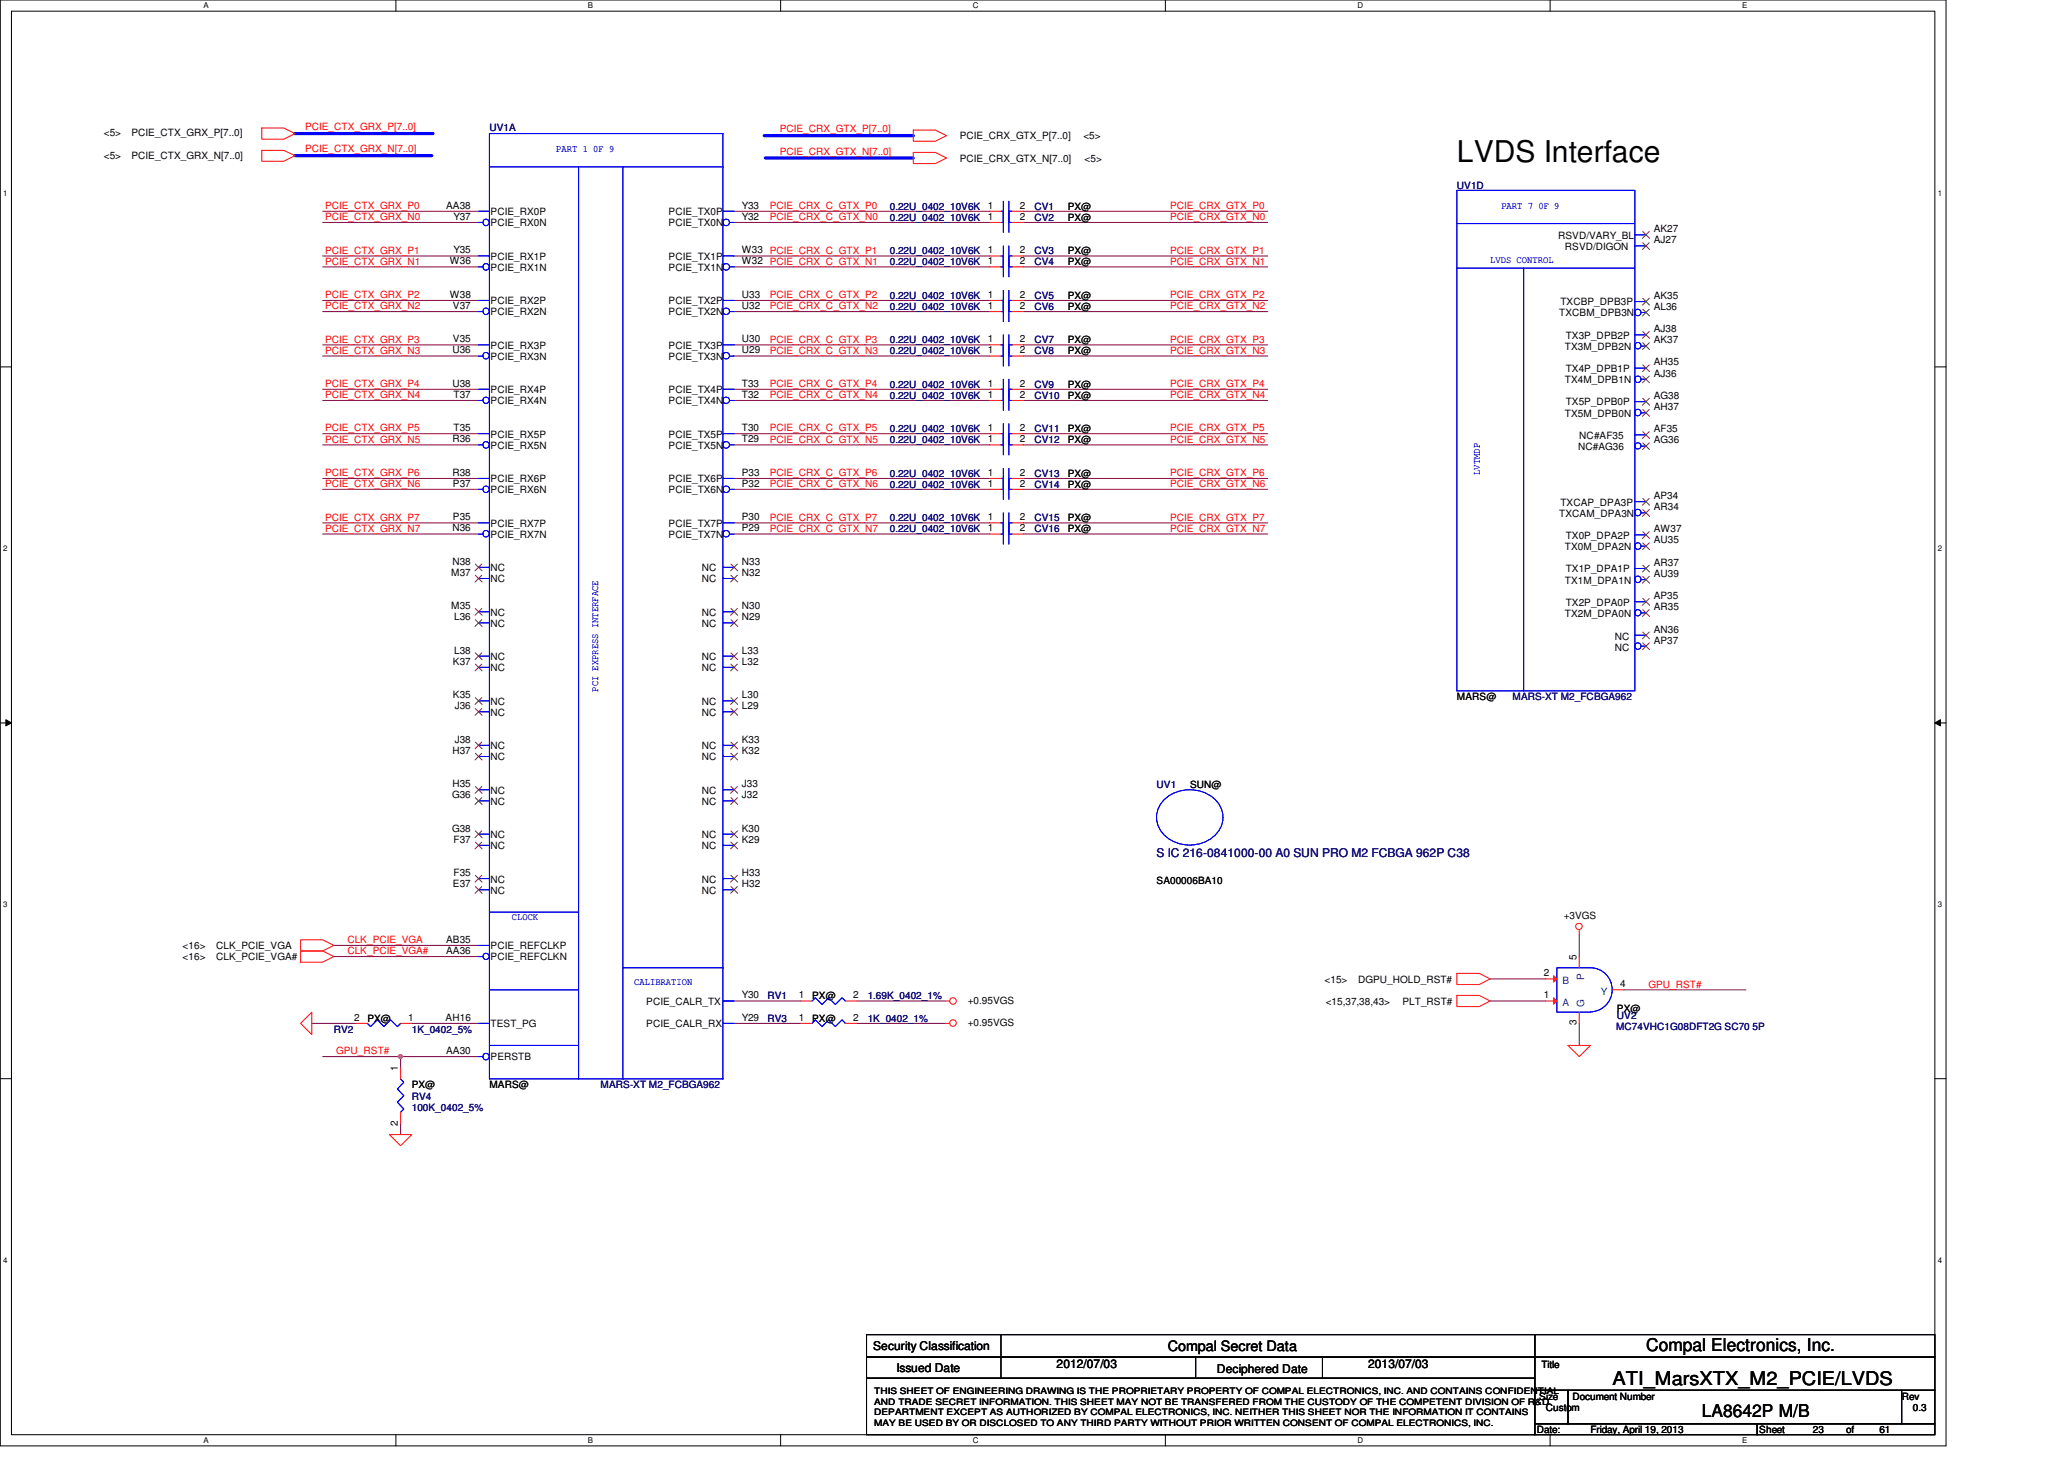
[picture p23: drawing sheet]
<svg xmlns="http://www.w3.org/2000/svg" width="297mm" height="210mm" viewBox="0 0 297 210" stroke-linecap="round" stroke-linejoin="round" font-family="sans-serif">
<defs><g id="words">
<text font-size="4.3" x="209.7" y="23.3">LVDS Interface</text>
<text font-size="2.7" x="232.1" y="199.3">ATI_MarsXTX_M2_PCIE/LVDS</text>
<g font-size="2.5">
<text x="236.9" y="194.3">Compal Electronics, Inc.</text>
<text x="244.9" y="203.9">LA8642P M/B</text>
</g>
<text font-size="2.1" x="168.1" y="194.4">Compal Secret Data</text>
<text font-size="1.7" fill="#000080" x="166.5" y="123.2">S IC 216-0841000-00 A0 SUN PRO M2 FCBGA 962P C38</text>
<g font-size="1.7">
<text x="125.7" y="194.3">Security Classification</text>
<text x="129" y="197.3">Issued Date</text>
<text x="152.1" y="196.8">2012/07/03</text>
<text x="175.1" y="197.5">Deciphered Date</text>
<text x="196.9" y="196.8">2013/07/03</text>
</g>
<g font-size="1.4">
<text x="14.9" y="19.6">&lt;5&gt;</text>
<text x="14.9" y="22.8">&lt;5&gt;</text>
<text x="18.9" y="19.6">PCIE_CTX_GRX_P[7..0]</text>
<text x="18.9" y="22.8">PCIE_CTX_GRX_N[7..0]</text>
<text x="138.1" y="20.1">PCIE_CRX_GTX_P[7..0]</text>
<text x="138.1" y="23.3">PCIE_CRX_GTX_N[7..0]</text>
<text x="155.9" y="20.1">&lt;5&gt;</text>
<text x="156.1" y="23.3">&lt;5&gt;</text>
<text x="64.2" y="30">AA38</text>
<text x="65.3" y="31.6">Y37</text>
<text x="70.6" y="32.6">PCIE_RX0N</text>
<text x="70.6" y="31">PCIE_RX0P</text>
<text x="96.2" y="32.6">PCIE_TX0N</text>
<text x="96.2" y="31">PCIE_TX0P</text>
<text x="106.8" y="31.6">Y32</text>
<text x="106.8" y="30">Y33</text>
<text x="142.2" y="31.6">1</text>
<text x="142.2" y="30">1</text>
<text x="146.8" y="31.6">2</text>
<text x="146.8" y="30">2</text>
<text x="153.7" y="31.7">PX@</text>
<text x="153.7" y="30.2">PX@</text>
<text x="224.2" y="34.3">RSVD/VARY_BL</text>
<text x="225.2" y="35.9">RSVD/DIGON</text>
<text x="238" y="35">AJ27</text>
<text x="238" y="33.4">AK27</text>
<text x="64.7" y="38">W36</text>
<text x="65.3" y="36.4">Y35</text>
<text x="70.6" y="37.4">PCIE_RX1P</text>
<text x="70.6" y="39">PCIE_RX1N</text>
<text x="96.2" y="39">PCIE_TX1N</text>
<text x="96.2" y="37.4">PCIE_TX1P</text>
<text x="106.8" y="38">W32 PCIE_CRX_C_GTX_N1</text>
<text x="106.8" y="36.4">W33 PCIE_CRX_C_GTX_P1</text>
<text x="142.2" y="36.4">1</text>
<text x="142.2" y="38">1</text>
<text x="146.8" y="36.4">2</text>
<text x="146.8" y="38">2</text>
<text x="153.7" y="36.6">PX@</text>
<text x="153.7" y="38.2">PX@</text>
<text x="64.7" y="42.8">W38</text>
<text x="65.2" y="44.4">V37</text>
<text x="70.6" y="45.4">PCIE_RX2N</text>
<text x="70.6" y="43.8">PCIE_RX2P</text>
<text x="96.2" y="45.4">PCIE_TX2N</text>
<text x="96.2" y="43.8">PCIE_TX2P</text>
<text x="106.8" y="44.4">U32</text>
<text x="106.8" y="42.8">U33</text>
<text x="142.2" y="42.8">1</text>
<text x="142.2" y="44.4">1</text>
<text x="146.8" y="42.8">2</text>
<text x="146.8" y="44.4">2</text>
<text x="153.7" y="43">PX@</text>
<text x="153.7" y="44.6">PX@</text>
<text x="224.4" y="45.5">TXCBM_DPB3N</text>
<text x="224.6" y="43.9">TXCBP_DPB3P</text>
<text x="238" y="47.8">AJ38</text>
<text x="238" y="44.6">AL36</text>
<text x="238" y="43">AK35</text>
<text x="65.1" y="50.8">U36</text>
<text x="65.2" y="49.2">V35</text>
<text x="70.6" y="51.8">PCIE_RX3N</text>
<text x="70.6" y="50.2">PCIE_RX3P</text>
<text x="96.2" y="51.8">PCIE_TX3N</text>
<text x="96.2" y="50.2">PCIE_TX3P</text>
<text x="106.8" y="50.8">U29</text>
<text x="106.8" y="49.2">U30</text>
<text x="142.2" y="49.2">1</text>
<text x="142.2" y="50.8">1</text>
<text x="146.8" y="49.2">2</text>
<text x="146.8" y="50.8">2</text>
<text x="153.7" y="49.4">PX@</text>
<text x="153.7" y="51">PX@</text>
<text x="225.2" y="50.3">TX3M_DPB2N</text>
<text x="225.3" y="53.5">TX4P_DPB1P</text>
<text x="225.3" y="48.7">TX3P_DPB2P</text>
<text x="238" y="52.6">AH35</text>
<text x="238" y="49.4">AK37</text>
<text x="65.1" y="55.6">U38</text>
<text x="65.3" y="57.2">T37</text>
<text x="70.6" y="56.6">PCIE_RX4P</text>
<text x="70.6" y="58.2">PCIE_RX4N</text>
<text x="96.2" y="58.2">PCIE_TX4N</text>
<text x="96.2" y="56.6">PCIE_TX4P</text>
<text x="106.8" y="57.2">T32</text>
<text x="106.8" y="55.6">T33</text>
<text x="142.2" y="55.6">1</text>
<text x="142.2" y="57.2">1</text>
<text x="146.8" y="55.6">2</text>
<text x="146.8" y="57.2">2</text>
<text x="153.7" y="55.8">PX@</text>
<text x="153.7" y="57.4">PX@</text>
<text x="225.2" y="59.9">TX5M_DPB0N</text>
<text x="225.2" y="55.1">TX4M_DPB1N</text>
<text x="225.3" y="58.3">TX5P_DPB0P</text>
<text x="238" y="59">AH37</text>
<text x="238" y="57.4">AG38</text>
<text x="238" y="54.2">AJ36</text>
<text x="65.1" y="63.6">R36</text>
<text x="65.3" y="62">T35</text>
<text x="70.6" y="64.6">PCIE_RX5N</text>
<text x="70.6" y="63">PCIE_RX5P</text>
<text x="96.2" y="64.6">PCIE_TX5N</text>
<text x="96.2" y="63">PCIE_TX5P</text>
<text x="106.8" y="63.6">T29</text>
<text x="106.8" y="62">T30</text>
<text x="142.2" y="62">1</text>
<text x="142.2" y="63.6">1</text>
<text x="146.8" y="62">2</text>
<text x="146.8" y="63.6">2</text>
<text x="153.7" y="62.2">PX@</text>
<text x="153.7" y="63.8">PX@</text>
<text x="227.1" y="64.7">NC#AG36</text>
<text x="227.3" y="63.1">NC#AF35</text>
<text x="238" y="63.8">AG36</text>
<text x="238" y="62.2">AF35</text>
<text x="65.1" y="68.5">R38</text>
<text x="65.2" y="70">P37</text>
<text x="70.6" y="69.4">PCIE_RX6P</text>
<text x="70.6" y="71">PCIE_RX6N</text>
<text x="96.2" y="71">PCIE_TX6N</text>
<text x="96.2" y="69.4">PCIE_TX6P</text>
<text x="106.8" y="70">P32</text>
<text x="106.8" y="68.5">P33</text>
<text x="142.2" y="70">1</text>
<text x="142.2" y="68.5">1</text>
<text x="146.8" y="70">2</text>
<text x="146.8" y="68.5">2</text>
<text x="153.7" y="70.2">PX@</text>
<text x="153.7" y="68.6">PX@</text>
<text x="238" y="71.8">AP34</text>
<text x="65.1" y="76.5">N36</text>
<text x="65.2" y="74.8">P35</text>
<text x="70.6" y="77.4">PCIE_RX7N</text>
<text x="70.6" y="75.8">PCIE_RX7P</text>
<text x="96.2" y="77.4">PCIE_TX7N</text>
<text x="96.2" y="75.8">PCIE_TX7P</text>
<text x="106.8" y="76.5">P29</text>
<text x="106.8" y="74.8">P30</text>
<text x="142.2" y="76.5">1</text>
<text x="142.2" y="74.8">1</text>
<text x="146.8" y="76.5">2</text>
<text x="146.8" y="74.8">2</text>
<text x="153.7" y="76.6">PX@</text>
<text x="153.7" y="75">PX@</text>
<text x="224.4" y="74.3">TXCAM_DPA3N</text>
<text x="224.6" y="72.7">TXCAP_DPA3P</text>
<text x="225.3" y="77.5">TX0P_DPA2P</text>
<text x="238" y="76.6">AW37</text>
<text x="238" y="73.4">AR34</text>
<text x="64.9" y="82.8">M37</text>
<text x="65.1" y="81.2">N38</text>
<text x="70.6" y="83.8">NC</text>
<text x="70.6" y="82.2">NC</text>
<text x="101" y="83.8">NC</text>
<text x="101" y="82.2">NC</text>
<text x="106.8" y="82.8">N32</text>
<text x="106.8" y="81.2">N33</text>
<text x="225.2" y="83.9">TX1M_DPA1N</text>
<text x="225.2" y="79.1">TX0M_DPA2N</text>
<text x="225.3" y="82.3">TX1P_DPA1P</text>
<text x="238" y="83">AU39</text>
<text x="238" y="81.4">AR37</text>
<text x="238" y="78.2">AU35</text>
<text x="64.9" y="87.6">M35</text>
<text x="65.4" y="89.2">L36</text>
<text x="70.6" y="88.6">NC</text>
<text x="101" y="88.6">NC</text>
<text x="106.8" y="89.2">N29</text>
<text x="106.8" y="87.6">N30</text>
<text x="225.2" y="88.7">TX2M_DPA0N</text>
<text x="225.3" y="87.1">TX2P_DPA0P</text>
<text x="238" y="87.8">AR35</text>
<text x="238" y="86.2">AP35</text>
<text x="65.2" y="95.6">K37</text>
<text x="65.4" y="94">L38</text>
<text x="70.6" y="95">NC</text>
<text x="70.6" y="90.2">NC</text>
<text x="101" y="95">NC</text>
<text x="101" y="90.2">NC</text>
<text x="106.8" y="95.6">L32</text>
<text x="106.8" y="94">L33</text>
<text x="232.4" y="93.7">NC</text>
<text x="232.4" y="92.1">NC</text>
<text x="238" y="92.6">AP37</text>
<text x="238" y="91">AN36</text>
<text x="65.2" y="100.5">K35</text>
<text x="70.6" y="101.4">NC</text>
<text x="70.6" y="96.6">NC</text>
<text x="101" y="101.4">NC</text>
<text x="101" y="96.6">NC</text>
<text x="106.8" y="100.5">L30</text>
<text x="209.7" y="100.8">MARS@</text>
<text x="65.4" y="106.8">J38</text>
<text x="65.4" y="102">J36</text>
<text x="70.6" y="107.8">NC</text>
<text x="70.6" y="103">NC</text>
<text x="101" y="107.8">NC</text>
<text x="101" y="103">NC</text>
<text x="106.8" y="106.8">K33</text>
<text x="106.8" y="102">L29</text>
<text x="65.1" y="113.2">H35</text>
<text x="65.1" y="108.5">H37</text>
<text x="70.6" y="109.4">NC</text>
<text x="101" y="109.4">NC</text>
<text x="106.8" y="113.2">J33</text>
<text x="106.8" y="108.5">K32</text>
<text x="171.3" y="113.4">SUN@</text>
<text x="65.1" y="119.6">G38</text>
<text x="65.1" y="114.9">G36</text>
<text x="70.6" y="115.8">NC</text>
<text x="70.6" y="114.2">NC</text>
<text x="101" y="115.8">NC</text>
<text x="101" y="114.2">NC</text>
<text x="106.8" y="119.6">K30</text>
<text x="106.8" y="114.9">J32</text>
<text x="65.3" y="121.2">F37</text>
<text x="70.6" y="120.6">NC</text>
<text x="70.6" y="122.2">NC</text>
<text x="101" y="122.2">NC</text>
<text x="101" y="120.6">NC</text>
<text x="106.8" y="121.2">K29</text>
<text x="65.2" y="127.6">E37</text>
<text x="65.3" y="126">F35</text>
<text x="70.6" y="128.6">NC</text>
<text x="70.6" y="127">NC</text>
<text x="101" y="128.6">NC</text>
<text x="101" y="127">NC</text>
<text x="106.8" y="127.6">H32</text>
<text x="106.8" y="126">H33</text>
<text x="166.5" y="127.1">SA00006BA10</text>
<text x="26.3" y="136.6">&lt;16&gt;</text>
<text x="31.1" y="136.6">CLK_PCIE_VGA</text>
<text x="64.2" y="137.2">AA36</text>
<text x="64.2" y="135.6">AB35</text>
<text x="70.6" y="136.6">PCIE_REFCLKP</text>
<text x="225" y="132.2">+3VGS</text>
<text x="26.3" y="138.2">&lt;16&gt;</text>
<text x="31.1" y="138.2">CLK_PCIE_VGA#</text>
<text x="70.6" y="138.2">PCIE_REFCLKN</text>
<text x="106.8" y="143.6">Y30</text>
<text x="115" y="143.6">1</text>
<text x="116.9" y="143.8">PX@</text>
<text x="122.8" y="143.6">2</text>
<text x="190.6" y="141.4">&lt;15&gt;</text>
<text x="195.4" y="141.4">DGPU_HOLD_RST#</text>
<text x="222.2" y="140.5">2</text>
<text x="222.2" y="143.6">1</text>
<text x="226.9" y="138.1" transform="rotate(-90 226.9 138.1)">5</text>
<text x="233.2" y="142">4</text>
<text x="51" y="146.9">2</text>
<text x="52.9" y="147">PX@</text>
<text x="58.8" y="146.9">1</text>
<text x="64.1" y="146.9">AH16</text>
<text x="70.6" y="147.8">TEST_PG</text>
<text x="93" y="147.8">PCIE_CALR_RX</text>
<text x="93" y="144.6">PCIE_CALR_TX</text>
<text x="106.8" y="146.9">Y29</text>
<text x="115" y="146.9">1</text>
<text x="116.9" y="147">PX@</text>
<text x="122.8" y="146.9">2</text>
<text x="139.3" y="147.6">+0.95VGS</text>
<text x="139.3" y="144.4">+0.95VGS</text>
<text x="190.8" y="144.6">&lt;15,37,38,43&gt;</text>
<text x="201.8" y="144.6">PLT_RST#</text>
<text x="226.9" y="147.5" transform="rotate(-90 226.9 147.5)">3</text>
<text x="232.7" y="145.5">PX@</text>
<text x="57.3" y="154.1" transform="rotate(-90 57.3 154.1)">1</text>
<text x="64.2" y="151.6">AA30</text>
<text x="70.6" y="152.6">PERSTB</text>
<text x="57.3" y="161.9" transform="rotate(-90 57.3 161.9)">2</text>
<text x="59.3" y="156.6">PX@</text>
<text x="70.4" y="156.6">MARS@</text>
<text x="221.8" y="196.8">Title</text>
<text x="221.5" y="201.4">Size</text>
<text x="222.5" y="203">Custom</text>
<text x="226.3" y="201.4">Document Number</text>
<text x="273.7" y="201.4">Rev</text>
<text x="275.3" y="203">0.3</text>
<text x="221.2" y="206.2">Date:</text>
<text x="228.9" y="206.2">Friday, April 19, 2013</text>
<text x="253.2" y="206.2">Sheet</text>
<text x="260.9" y="206.2">23</text>
<text x="265.7" y="206.2">of</text>
<text x="270.5" y="206.2">61</text>
</g>
<g font-size="1.4" fill="#f00">
<text x="43.9" y="18.8">PCIE_CTX_GRX_P[7..0]</text>
<text x="43.9" y="21.9">PCIE_CTX_GRX_N[7..0]</text>
<text x="112.2" y="19">PCIE_CRX_GTX_P[7..0]</text>
<text x="112.2" y="22.3">PCIE_CRX_GTX_N[7..0]</text>
<text x="46.8" y="30.1">PCIE_CTX_GRX_P0</text>
<text x="46.8" y="31.7">PCIE_CTX_GRX_N0</text>
<text x="110.8" y="30.1">PCIE_CRX_C_GTX_P0</text>
<text x="110.8" y="31.7">PCIE_CRX_C_GTX_N0</text>
<text x="168.4" y="30.1">PCIE_CRX_GTX_P0</text>
<text x="168.4" y="31.7">PCIE_CRX_GTX_N0</text>
<text x="46.8" y="36.5">PCIE_CTX_GRX_P1</text>
<text x="46.8" y="38.1">PCIE_CTX_GRX_N1</text>
<text x="168.4" y="38.1">PCIE_CRX_GTX_N1</text>
<text x="168.4" y="36.5">PCIE_CRX_GTX_P1</text>
<text x="46.8" y="42.9">PCIE_CTX_GRX_P2</text>
<text x="46.8" y="44.5">PCIE_CTX_GRX_N2</text>
<text x="110.8" y="42.9">PCIE_CRX_C_GTX_P2</text>
<text x="110.8" y="44.5">PCIE_CRX_C_GTX_N2</text>
<text x="168.4" y="42.9">PCIE_CRX_GTX_P2</text>
<text x="168.4" y="44.5">PCIE_CRX_GTX_N2</text>
<text x="46.8" y="49.3">PCIE_CTX_GRX_P3</text>
<text x="46.8" y="50.9">PCIE_CTX_GRX_N3</text>
<text x="110.8" y="49.3">PCIE_CRX_C_GTX_P3</text>
<text x="110.8" y="50.9">PCIE_CRX_C_GTX_N3</text>
<text x="168.4" y="50.9">PCIE_CRX_GTX_N3</text>
<text x="168.4" y="49.3">PCIE_CRX_GTX_P3</text>
<text x="46.8" y="55.7">PCIE_CTX_GRX_P4</text>
<text x="46.8" y="57.3">PCIE_CTX_GRX_N4</text>
<text x="110.8" y="55.7">PCIE_CRX_C_GTX_P4</text>
<text x="110.8" y="57.3">PCIE_CRX_C_GTX_N4</text>
<text x="168.4" y="57.3">PCIE_CRX_GTX_N4</text>
<text x="168.4" y="55.7">PCIE_CRX_GTX_P4</text>
<text x="46.8" y="62.1">PCIE_CTX_GRX_P5</text>
<text x="46.8" y="63.7">PCIE_CTX_GRX_N5</text>
<text x="110.8" y="62.1">PCIE_CRX_C_GTX_P5</text>
<text x="110.8" y="63.7">PCIE_CRX_C_GTX_N5</text>
<text x="168.4" y="63.7">PCIE_CRX_GTX_N5</text>
<text x="168.4" y="62.1">PCIE_CRX_GTX_P5</text>
<text x="46.8" y="68.5">PCIE_CTX_GRX_P6</text>
<text x="46.8" y="70.1">PCIE_CTX_GRX_N6</text>
<text x="110.8" y="68.5">PCIE_CRX_C_GTX_P6</text>
<text x="110.8" y="70.1">PCIE_CRX_C_GTX_N6</text>
<text x="168.4" y="68.5">PCIE_CRX_GTX_P6</text>
<text x="168.4" y="70.1">PCIE_CRX_GTX_N6</text>
<text x="46.8" y="74.9">PCIE_CTX_GRX_P7</text>
<text x="46.8" y="76.5">PCIE_CTX_GRX_N7</text>
<text x="110.8" y="74.9">PCIE_CRX_C_GTX_P7</text>
<text x="110.8" y="76.5">PCIE_CRX_C_GTX_N7</text>
<text x="168.4" y="76.5">PCIE_CRX_GTX_N7</text>
<text x="168.4" y="74.9">PCIE_CRX_GTX_P7</text>
<text x="50" y="135.7">CLK_PCIE_VGA</text>
<text x="50" y="137.3">CLK_PCIE_VGA#</text>
<text x="237.2" y="142.1">GPU_RST#</text>
<text x="48.4" y="151.7">GPU_RST#</text>
</g>
<g font-size="1.4" fill="#000080">
<text x="70.4" y="18.8">UV1A</text>
<text x="209.7" y="27.1">UV1D</text>
<text x="128.1" y="31.7">0.22U_0402_10V6K</text>
<text x="128.1" y="30.2">0.22U_0402_10V6K</text>
<text x="148.9" y="31.7">CV2</text>
<text x="148.9" y="30.2">CV1</text>
<text x="128.1" y="36.6">0.22U_0402_10V6K</text>
<text x="128.1" y="38.2">0.22U_0402_10V6K</text>
<text x="148.9" y="36.6">CV3</text>
<text x="148.9" y="38.2">CV4</text>
<text x="128.1" y="43">0.22U_0402_10V6K</text>
<text x="128.1" y="44.6">0.22U_0402_10V6K</text>
<text x="148.9" y="43">CV5</text>
<text x="148.9" y="44.6">CV6</text>
<text x="128.1" y="49.4">0.22U_0402_10V6K</text>
<text x="128.1" y="51">0.22U_0402_10V6K</text>
<text x="148.9" y="49.4">CV7</text>
<text x="148.9" y="51">CV8</text>
<text x="128.1" y="55.8">0.22U_0402_10V6K</text>
<text x="128.1" y="57.4">0.22U_0402_10V6K</text>
<text x="148.9" y="55.8">CV9</text>
<text x="148.9" y="57.4">CV10</text>
<text x="128.1" y="62.2">0.22U_0402_10V6K</text>
<text x="128.1" y="63.8">0.22U_0402_10V6K</text>
<text x="148.9" y="62.2">CV11</text>
<text x="148.9" y="63.8">CV12</text>
<text x="128.1" y="70.2">0.22U_0402_10V6K</text>
<text x="128.1" y="68.6">0.22U_0402_10V6K</text>
<text x="148.9" y="70.2">CV14</text>
<text x="148.9" y="68.6">CV13</text>
<text x="128.1" y="76.6">0.22U_0402_10V6K</text>
<text x="128.1" y="75">0.22U_0402_10V6K</text>
<text x="148.9" y="76.6">CV16</text>
<text x="148.9" y="75">CV15</text>
<text x="217.7" y="100.8">MARS-XT M2_FCBGA962</text>
<text x="166.5" y="113.4">UV1</text>
<text x="110.4" y="143.8">RV1</text>
<text x="124.9" y="143.8">1.69K_0402_1%</text>
<text x="48" y="148.6">RV2</text>
<text x="59.3" y="148.6">1K_0402_5%</text>
<text x="110.4" y="147">RV3</text>
<text x="124.9" y="147">1K_0402_1%</text>
<text x="232.6" y="148.3">MC74VHC1G08DFT2G SC70 5P</text>
<text x="232.7" y="146.6">UV2</text>
<text x="59.3" y="158.2">RV4</text>
<text x="59.3" y="159.8">100K_0402_5%</text>
<text x="86.4" y="156.6">MARS-XT M2_FCBGA962</text>
</g>
<g font-size="1.4" fill="#00f">
<text x="80" y="21.8">PART 1 0F 9</text>
<text x="216.1" y="30">PART 7 0F 9</text>
<text x="214.5" y="37.8">LVDS CONTROL</text>
<text x="213" y="68.3" transform="rotate(-90 213 68.3)">LVTMDP</text>
<text x="86.1" y="99.5" transform="rotate(-90 86.1 99.5)">PCI EXPRESS INTERFACE</text>
<text x="73.7" y="132.4">CLOCK</text>
<text x="91.3" y="141.7">CALIBRATION</text>
</g>
<g font-size="1.4" fill="#004080">
<text x="224.9" y="141.5">B</text>
<text x="228" y="141" transform="rotate(-90 228 141)">P</text>
<text x="230.4" y="143.1">Y</text>
<text x="224.9" y="144.7">A</text>
<text x="228" y="144.8" transform="rotate(-90 228 144.8)">G</text>
</g>
<g font-size="1.3">
<text x="125.8" y="200.6">THIS SHEET OF ENGINEERING DRAWING IS THE PROPRIETARY PROPERTY OF COMPAL ELECTRONICS, INC. AND CONTAINS CONFIDENTIAL</text>
<text x="125.8" y="202.1">AND TRADE SECRET INFORMATION. THIS SHEET MAY NOT BE TRANSFERED FROM THE CUSTODY OF THE COMPETENT DIVISION OF R&amp;D</text>
<text x="125.8" y="203.6">DEPARTMENT EXCEPT AS AUTHORIZED BY COMPAL ELECTRONICS, INC. NEITHER THIS SHEET NOR THE INFORMATION IT CONTAINS</text>
<text x="125.8" y="205.1">MAY BE USED BY OR DISCLOSED TO ANY THIRD PARTY WITHOUT PRIOR WRITTEN CONSENT OF COMPAL ELECTRONICS, INC.</text>
</g>
<g font-size="1.1">
<text x="29.3" y="1.1">A</text>
<text x="84.6" y="1.1">B</text>
<text x="140" y="1.1">C</text>
<text x="195.4" y="1.1">D</text>
<text x="250.7" y="1.1">E</text>
<text x=".5" y="28.2">1</text>
<text x="278.9" y="28.2">1</text>
<text x=".5" y="79.3">2</text>
<text x="278.9" y="79.3">2</text>
<text x=".5" y="130.6">3</text>
<text x="278.9" y="130.6">3</text>
<text x=".5" y="181.7">4</text>
<text x="278.9" y="181.7">4</text>
<text x="29.3" y="207.6">A</text>
<text x="84.6" y="207.6">B</text>
<text x="140" y="207.6">C</text>
<text x="195.4" y="207.6">D</text>
<text x="250.7" y="207.6">E</text>
</g>
</g></defs>
<path d="M0 0h280.1v208h-280.1zM1.6 1.6h276.9v204.8h-276.9z" fill="none" stroke="#000" stroke-width=".14"/>
<g fill="#fff">
<path d="M29.3 .2h.7v1.2h-.7z"/>
<path d="M29.3 206.6h.7v1.2h-.7z"/>
</g>
<path d="M57 0v1.6M57 206.4v1.6" fill="none" stroke="#000" stroke-width=".14"/>
<g fill="#fff">
<path d="M84.6 .2h.7v1.2h-.7z"/>
<path d="M84.6 206.6h.7v1.2h-.7z"/>
</g>
<path d="M112.3 0v1.6M112.3 206.4v1.6" fill="none" stroke="#000" stroke-width=".14"/>
<g fill="#fff">
<path d="M140 .2h.7v1.2h-.7z"/>
<path d="M140 206.6h.7v1.2h-.7z"/>
</g>
<path d="M167.7 0v1.6M167.7 206.4v1.6" fill="none" stroke="#000" stroke-width=".14"/>
<g fill="#fff">
<path d="M195.4 .2h.7v1.2h-.7z"/>
<path d="M195.4 206.6h.7v1.2h-.7z"/>
</g>
<path d="M223.1 0v1.6M223.1 206.4v1.6" fill="none" stroke="#000" stroke-width=".14"/>
<g fill="#fff">
<path d="M250.7 .2h.7v1.2h-.7z"/>
<path d="M250.7 206.6h.7v1.2h-.7z"/>
<path d="M.5 27.2h.6v1.2h-.6z"/>
<path d="M278.9 27.2h.6v1.2h-.6z"/>
<path d="M.5 78.4h.6v1.1h-.6z"/>
<path d="M278.9 78.4h.6v1.1h-.6z"/>
</g>
<path d="M0 52.8h1.6M278.5 52.8h1.6" fill="none" stroke="#000" stroke-width=".14"/>
<g fill="#fff">
<path d="M.5 129.6h.6v1.2h-.6z"/>
<path d="M278.9 129.6h.6v1.2h-.6z"/>
</g>
<path d="M0 104h1.6M.8 103.5l.8 .5-.8 .4zM278.5 104l.8-.5v.9zM278.5 104h1.6" fill="none" stroke="#000" stroke-width=".14"/>
<path d="M.8 103.5l.8 .5-.8 .4zM278.5 104l.8-.5v.9z" fill="#000"/>
<g fill="#fff">
<path d="M.5 180.8h.6v1.1h-.6z"/>
<path d="M278.9 180.8h.6v1.1h-.6z"/>
</g>
<path d="M0 155.2h1.6M278.5 155.2h1.6" fill="none" stroke="#000" stroke-width=".14"/>
<g fill="none" stroke="#800040" stroke-width=".14">
<path d="M46.4 36.8h22.5M46.4 38.4h22.5M46.4 30.4h22.5M46.4 32h22.5M105.7 36.8h36.7M105.7 38.4h36.7M105.7 30.4h36.7M105.7 32h36.7M147.3 38.4h35.1M147.3 36.8h35.1M147.3 30.4h35.1M147.3 32h35.1"/>
<path d="M46.4 56h22.5M46.4 57.6h22.5M46.4 49.6h22.5M46.4 51.2h22.5M46.4 43.2h22.5M46.4 44.8h22.5M105.7 56h36.7M105.7 57.6h36.7M105.7 49.6h36.7M105.7 51.2h36.7M105.7 43.2h36.7M105.7 44.8h36.7"/>
<path d="M147.3 57.6h35.1M147.3 56h35.1M147.3 51.2h35.1M147.3 49.6h35.1M147.3 43.2h35.1M147.3 44.8h35.1M46.4 62.4h22.5M46.4 64h22.5M46.4 75.2h22.5M46.4 76.8h22.5M46.4 68.8h22.5M46.4 70.4h22.5"/>
<path d="M105.7 68.8h36.7M105.7 70.4h36.7M105.7 75.2h36.7M105.7 76.8h36.7M105.7 62.4h36.7M105.7 64h36.7M147.3 68.8h35.1M147.3 70.4h35.1M147.3 76.8h35.1M147.3 75.2h35.1M147.3 64h35.1M147.3 62.4h35.1"/>
<path d="M48 136h20.9M48 137.6h20.9M57.7 152h11.2"/>
</g>
<path d="M42.5 19.2h19.8M110 19.5h21.4M42.5 22.4h19.6M110.1 22.7h21.3" fill="none" stroke="#00f" stroke-width=".47"/>
<circle cx="57.6" cy="152" r=".31" fill="#f0f"/>
<circle cx="57.6" cy="152" r=".31" fill="none" stroke="#f0f" stroke-width=".14"/>
<g fill="none" stroke="#800040" stroke-width=".14">
<path d="M227.3 134.4v3.2M44.9 147.2h6.4M46.4 152h11.3v1.6M59.3 147.2h9.6M105.7 144h9.6M105.7 147.2h9.6M123.3 144h12.7M123.3 147.2h12.7M214.4 144h8M214.4 140.8h8M227.3 147.2v3.2M233.7 142.4h17.6"/>
<path d="M57.7 161.6v1.6"/>
</g>
<g fill="none" stroke="#f00" stroke-width=".14">
<path d="M37.7 18.4h3.1l1.7 .8-1.7 .8h-3.1zM131.4 18.7h3.2l1.6 .8-1.6 .8h-3.2zM37.7 21.6h3.1l1.7 .8-1.7 .8h-3.1zM131.4 21.9h3.2l1.6 .8-1.6 .8h-3.2zM142.4 32h1.7M142.4 36.8h1.7M145.7 32h1.6M145.7 36.8h1.6M142.4 49.6h1.7M142.4 51.2h1.7M142.4 43.2h1.7M142.4 56h1.7"/>
<path d="M142.4 44.8h1.7M145.7 49.6h1.6M145.7 51.2h1.6M145.7 43.2h1.6M145.7 56h1.6M145.7 44.8h1.6M142.4 76.8h1.7M142.4 70.4h1.7M142.4 68.8h1.7M142.4 62.4h1.7M142.4 75.2h1.7M145.7 76.8h1.6"/>
<path d="M145.7 70.4h1.6M145.7 68.8h1.6M145.7 62.4h1.6M145.7 75.2h1.6M43.3 135.2h3.1l1.6 .8-1.6 .8h-3.1zM43.3 136.8h3.1l1.6 .8-1.6 .8h-3.1zM227.3 133.8v.6M44.9 145.6v3.2l-1.6-1.6zM51.3 147.2h1.6M57.7 147.2h1.6M57.7 153.6v1.6M136 147.2h.7"/>
<path d="M136 144h.7M209.7 143.2h3.2l1.5 .8-1.5 .8h-3.2zM209.7 140h3.2l1.5 .8-1.5 .8h-3.2zM225.7 150.4h3.2l-1.6 1.6zM56 163.2h3.3l-1.6 1.6zM57.7 160v1.6"/>
<circle cx="227.2" cy="133.3" r=".46"/>
<circle cx="137.1" cy="144" r=".47"/>
<circle cx="137.1" cy="147.2" r=".47"/>
</g>
<g fill="none" stroke="#000" stroke-width=".14">
<path d="M124.7 192h96.2v3.2h-96.2zM124.7 195.2h96.2v3.1h-96.2zM124.7 198.3h96.2v8.1h-96.2zM144.1 192v6.3M172.1 195.2v3.1M190.3 195.2v3.1M220.9 192h57.6v3.2h-57.6zM220.9 195.2h57.6v4.8h-57.6zM220.9 200h4.8v4.8h-4.8zM220.9 204.8h32v1.6h-32zM225.7 200h48v4.8h-48zM252.9 204.8h25.6v1.6h-25.6z"/>
<path d="M273.7 200h4.8v4.8h-4.8z"/>
</g>
<g fill="none" stroke="#00f" stroke-width=".14">
<path d="M144.1 32h.3M144.1 36.8h.3M144.4 30.6v2.8M144.4 35.4v2.9M145.2 30.6v2.8M145.2 35.4v2.9M145.2 32h.5M145.2 36.8h.5M144.1 49.6h.3M144.1 51.2h.3M144.1 43.2h.3M144.1 56h.3"/>
<path d="M144.1 44.8h.3M144.4 48.2v2.9M144.4 49.8v2.9M144.4 41.8v2.9M144.4 54.6v2.8M144.4 43.4v2.9M145.2 48.2v2.9M145.2 49.8v2.9M145.2 41.8v2.9M145.2 54.6v2.8M145.2 43.4v2.9M145.2 49.6h.5"/>
<path d="M145.2 51.2h.5M145.2 43.2h.5M145.2 56h.5M145.2 44.8h.5M144.1 76.8h.3M144.1 70.4h.3M144.1 68.8h.3M144.1 62.4h.3M144.1 75.2h.3M144.4 75.4v2.9M144.4 69v2.8M144.4 67.4v2.9"/>
<path d="M144.4 61v2.8M144.4 73.8v2.9M145.2 75.4v2.9M145.2 69v2.8M145.2 67.4v2.9M145.2 61v2.8M145.2 73.8v2.9M145.2 76.8h.5M145.2 70.4h.5M145.2 68.8h.5M145.2 62.4h.5M145.2 75.2h.5"/>
<path d="M167.6 115a5.4 5.4 0 0 1 7.8 .6 3.5 3.5 0 0 1-1.1 5 5.2 5.2 0 0 1-7.6-1.6 3.5 3.5 0 0 1 .9-4zM52.9 147.2l.4 .5 1-1 .9 1 1-1 1 1 .5-.5M57.7 155.2l.4 .5-.9 1 .9 .9-.9 1 .9 .9-.4 .5M228.9 145.6a3.2 3.2 0 0 0 3.1-3.2 3.2 3.2 0 0 0-3.1-3.2h-4.8v6.4h4.8"/>
</g>
<path d="M223.6 140.4l.5 .4-.5 .5z" fill="#f00"/>
<path d="M222.4 140.8h1.7M223.6 140.4l.5 .4-.5 .5z" fill="none" stroke="#f00" stroke-width=".14"/>
<path d="M223.6 143.5l.5 .5-.5 .5z" fill="#f00"/>
<g fill="none" stroke="#f00" stroke-width=".14">
<path d="M68.9 38.4h.1M68.9 36.8h.1M68.9 32h.1M68.9 30.4h.1M105.7 38.4h.1M105.7 36.8h.1M105.7 32h.1M105.7 30.4h.1M142.4 38.4h1.7M142.4 30.4h1.7M145.7 38.4h1.6M145.7 30.4h1.6"/>
<path d="M236.9 35.4h.1M236.9 33.8h.1M68.9 57.6h.1M68.9 56h.1M68.9 51.2h.1M68.9 49.6h.1M68.9 44.8h.1M68.9 43.2h.1M105.7 57.6h.1M105.7 56h.1M105.7 51.2h.1M105.7 49.6h.1"/>
<path d="M105.7 44.8h.1M105.7 43.2h.1M142.4 57.6h1.7M145.7 57.6h1.6M236.9 59.4h.1M236.9 57.8h.1M236.9 54.6h.1M236.9 53h.1M236.9 49.8h.1M236.9 48.2h.1M236.9 45h.1M236.9 43.4h.1"/>
<path d="M68.9 76.8h.1M68.9 75.2h.1M68.9 70.4h.1M68.9 68.8h.1M68.9 64h.1M68.9 62.4h.1M105.7 76.8h.1M105.7 75.2h.1M105.7 70.4h.1M105.7 68.8h.1M105.7 64h.1M105.7 62.4h.1"/>
<path d="M142.4 64h1.7M145.7 64h1.6M236.9 78.6h.1M236.9 77h.1M236.9 73.8h.1M236.9 72.2h.1M236.9 64.2h.1M236.9 62.6h.1M68.9 96h.1M68.9 94.4h.1M68.9 89.6h.1M68.9 88h.1"/>
<path d="M68.9 83.2h.1M68.9 81.6h.1M105.7 96h.1M105.7 94.4h.1M105.7 89.6h.1M105.7 88h.1M105.7 83.2h.1M105.7 81.6h.1M236.9 93h.1M236.9 91.4h.1M236.9 88.2h.1M236.9 86.6h.1"/>
<path d="M236.9 83.4h.1M236.9 81.8h.1M68.9 115.2h.1M68.9 113.6h.1M68.9 108.8h.1M68.9 107.2h.1M68.9 102.4h.1M68.9 100.8h.1M105.7 115.2h.1M105.7 113.6h.1M105.7 108.8h.1M105.7 107.2h.1"/>
<path d="M105.7 102.4h.1M105.7 100.8h.1M68.9 137.6h.1M68.9 136h.1M68.9 128h.1M68.9 126.4h.1M68.9 121.6h.1M68.9 120h.1M105.7 128h.1M105.7 126.4h.1M105.7 121.6h.1M105.7 120h.1"/>
<path d="M227.3 137.6v1.6M68.9 152h.1M68.9 147.2h.1M105.7 147.2h.1M105.7 144h.1M115.3 147.2h1.6M115.3 144h1.6M121.7 147.2h1.6M121.7 144h1.6M222.4 144h1.7M223.6 143.5l.5 .5-.5 .5zM227.3 145.6v1.6"/>
<path d="M232.1 142.4h1.6"/>
</g>
<g fill="none" stroke="#00f" stroke-width=".14">
<path d="M70.4 19.2h33.6v136h-33.6zM68.9 36.8h1.5M68.9 38.4h.6M68.9 30.4h1.5M68.9 32h.6M70.4 24h33.6M83.3 24v131.2M89.7 24v131.2M104 36.8h1.7M104 30.4h1.7M105 38.4h.7M105 32h.7"/>
<path d="M144.1 38.4h.3M144.1 30.4h.3M144.4 37v2.8M144.4 29v2.8M145.2 37v2.8M145.2 29v2.8M145.2 38.4h.5M145.2 30.4h.5M209.7 38.6h25.6M209.7 27.4h25.6v72h-25.6zM209.7 32.2h25.6M219.3 38.6v60.8"/>
<path d="M235.3 33.8h1.6M235.3 35.4h1.6M68.9 56h1.5M68.9 57.6h.6M68.9 49.6h1.5M68.9 51.2h.6M68.9 43.2h1.5M68.9 44.8h.6M104 56h1.7M104 49.6h1.7M104 43.2h1.7M105 57.6h.7"/>
<path d="M105 51.2h.7M105 44.8h.7M144.1 57.6h.3M144.4 56.2v2.9M145.2 56.2v2.9M145.2 57.6h.5M235.3 57.8h1.6M235.3 53h1.6M235.3 48.2h1.6M235.3 43.4h1.6M236.2 59.4h.7M236.2 54.6h.7"/>
<path d="M236.2 49.8h.7M236.2 45h.7M68.9 75.2h1.5M68.9 76.8h.6M68.9 68.8h1.5M68.9 70.4h.6M68.9 62.4h1.5M68.9 64h.6M104 75.2h1.7M104 68.8h1.7M104 62.4h1.7M105 76.8h.7"/>
<path d="M105 70.4h.7M105 64h.7M144.1 64h.3M144.4 62.6v2.8M145.2 62.6v2.8M145.2 64h.5M235.3 62.6h1.6M235.3 77h1.6M235.3 72.2h1.6M236.2 64.2h.7M236.2 78.6h.7M236.2 73.8h.7"/>
<path d="M68.9 88h1.5M68.9 89.6h1.5M68.9 81.6h1.5M68.9 83.2h1.5M68.9 94.4h1.5M68.9 96h1.5M104 88h1.7M104 89.6h1.7M104 81.6h1.7M104 83.2h1.7M104 94.4h1.7M104 96h1.7"/>
<path d="M235.3 91.4h1.6M235.3 86.6h1.6M235.3 81.8h1.6M236.2 93h.7M236.2 88.2h.7M236.2 83.4h.7M68.9 113.6h1.5M68.9 115.2h1.5M68.9 107.2h1.5M68.9 108.8h1.5M68.9 100.8h1.5M68.9 102.4h1.5"/>
<path d="M104 113.6h1.7M104 115.2h1.7M104 107.2h1.7M104 108.8h1.7M104 100.8h1.7M104 102.4h1.7M68.9 126.4h1.5M68.9 128h1.5M68.9 120h1.5M68.9 121.6h1.5M68.9 136h1.5M68.9 137.6h.6"/>
<path d="M70.4 131.2h12.9M89.7 139.2h14.3M104 126.4h1.7M104 128h1.7M104 120h1.7M104 121.6h1.7M68.9 152h.6M68.9 147.2h1.5M70.4 150.4h12.9M70.4 142.4h12.9M104 144h1.7M104 147.2h1.7"/>
<path d="M116.9 147.2l.4-.5 1 1 .9-1 1 1 1-1 .5 .5M116.9 144l.4-.5 1 1 .9-1 1 1 1-1 .5 .5"/>
<circle cx="69.9" cy="32" r=".46"/>
<circle cx="69.9" cy="38.4" r=".46"/>
<circle cx="104.5" cy="38.4" r=".47"/>
<circle cx="104.5" cy="32" r=".47"/>
<circle cx="69.9" cy="51.2" r=".46"/>
<circle cx="69.9" cy="44.8" r=".46"/>
<circle cx="69.9" cy="57.6" r=".45"/>
<circle cx="104.5" cy="44.8" r=".47"/>
<circle cx="104.5" cy="51.2" r=".47"/>
<circle cx="104.5" cy="57.6" r=".46"/>
<circle cx="235.7" cy="59.3" r=".46"/>
<circle cx="235.7" cy="54.6" r=".46"/>
<circle cx="235.7" cy="49.7" r=".46"/>
<circle cx="235.7" cy="45" r=".46"/>
<circle cx="69.9" cy="76.8" r=".46"/>
<circle cx="69.9" cy="70.4" r=".46"/>
<circle cx="69.9" cy="64" r=".46"/>
<circle cx="104.5" cy="64" r=".47"/>
<circle cx="104.5" cy="70.4" r=".47"/>
<circle cx="104.5" cy="76.8" r=".47"/>
<circle cx="235.7" cy="73.7" r=".46"/>
<circle cx="235.7" cy="78.6" r=".46"/>
<circle cx="235.7" cy="64.1" r=".45"/>
<circle cx="235.7" cy="83.3" r=".46"/>
<circle cx="235.7" cy="93" r=".46"/>
<circle cx="235.7" cy="88.2" r=".45"/>
<circle cx="69.9" cy="137.6" r=".45"/>
<circle cx="69.9" cy="152" r=".46"/>
</g>
<g fill="none" stroke="#804000" stroke-width=".14">
<path d="M236.4 34.9l1 1M236.4 33.3l1 1M237.3 34.9l-.9 1M237.3 33.3l-.9 1M236.4 58.9l1 1M236.4 57.3l1 1M236.4 54.1l1 1M236.4 52.5l1 1M236.4 49.3l1 1M236.4 47.7l1 1M236.4 44.5l1 1M236.4 42.9l1 1"/>
<path d="M237.3 58.9l-.9 1M237.3 57.3l-.9 1M237.3 54.1l-.9 1M237.3 52.5l-.9 1M237.3 49.3l-.9 1M237.3 47.7l-.9 1M237.3 44.5l-.9 1M237.3 42.9l-.9 1M236.4 78.1l1 1M236.4 76.5l1 1M236.4 73.3l1 1M236.4 71.7l1 1"/>
<path d="M236.4 63.7l1 1M236.4 62.1l1 1M237.3 78.1l-.9 1M237.3 76.5l-.9 1M237.3 73.3l-.9 1M237.3 71.7l-.9 1M237.3 63.7l-.9 1M237.3 62.1l-.9 1M68.4 95.5l1 1M68.4 93.9l1 1M68.4 89.2l1 .9M68.4 87.5l1 1"/>
<path d="M68.4 82.8l1 .9M68.4 81.1l1 1M69.3 95.5l-.9 1M69.3 93.9l-.9 1M69.3 89.2l-.9 .9M69.3 87.5l-.9 1M69.3 82.8l-.9 .9M69.3 81.1l-.9 1M105.2 95.5l1 1M105.2 93.9l1 1M105.2 89.2l1 .9M105.2 87.5l1 1"/>
<path d="M105.2 82.8l1 .9M105.2 81.1l1 1M106.1 95.5l-1 1M106.1 93.9l-1 1M106.1 89.2l-1 .9M106.1 87.5l-1 1M106.1 82.8l-1 .9M106.1 81.1l-1 1M236.4 92.5l1 1M236.4 90.9l1 1M236.4 87.7l1 1M236.4 86.1l1 1"/>
<path d="M236.4 82.9l1 1M236.4 81.3l1 1M237.3 92.5l-.9 1M237.3 90.9l-.9 1M237.3 87.7l-.9 1M237.3 86.1l-.9 1M237.3 82.9l-.9 1M237.3 81.3l-.9 1M68.4 119.5l1 1M68.4 114.8l1 .9M68.4 113.2l1 .9M68.4 108.4l1 .9"/>
<path d="M68.4 106.8l1 .9M68.4 101.9l1 1M68.4 100.4l1 .9M69.3 119.5l-.9 1M69.3 114.8l-.9 .9M69.3 113.2l-.9 .9M69.3 108.4l-.9 .9M69.3 106.8l-.9 .9M69.3 101.9l-.9 1M69.3 100.4l-.9 .9M105.2 119.5l1 1M105.2 114.8l1 .9"/>
<path d="M105.2 113.2l1 .9M105.2 108.4l1 .9M105.2 106.8l1 .9M105.2 101.9l1 1M105.2 100.4l1 .9M106.1 119.5l-1 1M106.1 114.8l-1 .9M106.1 113.2l-1 .9M106.1 108.4l-1 .9M106.1 106.8l-1 .9M106.1 101.9l-1 1M106.1 100.4l-1 .9"/>
<path d="M68.4 127.5l1 1M68.4 125.9l1 1M68.4 121.2l1 .9M69.3 127.5l-.9 1M69.3 125.9l-.9 1M69.3 121.2l-.9 .9M105.2 127.5l1 1M105.2 125.9l1 1M105.2 121.2l1 .9M106.1 127.5l-1 1M106.1 125.9l-1 1M106.1 121.2l-1 .9"/>
</g>
<circle cx="57.6" cy="152" r=".31" fill="#f0f"/>
<circle cx="57.6" cy="152" r=".31" fill="none" stroke="#f0f" stroke-width=".14"/>
<use href="#words"/>
</svg>
